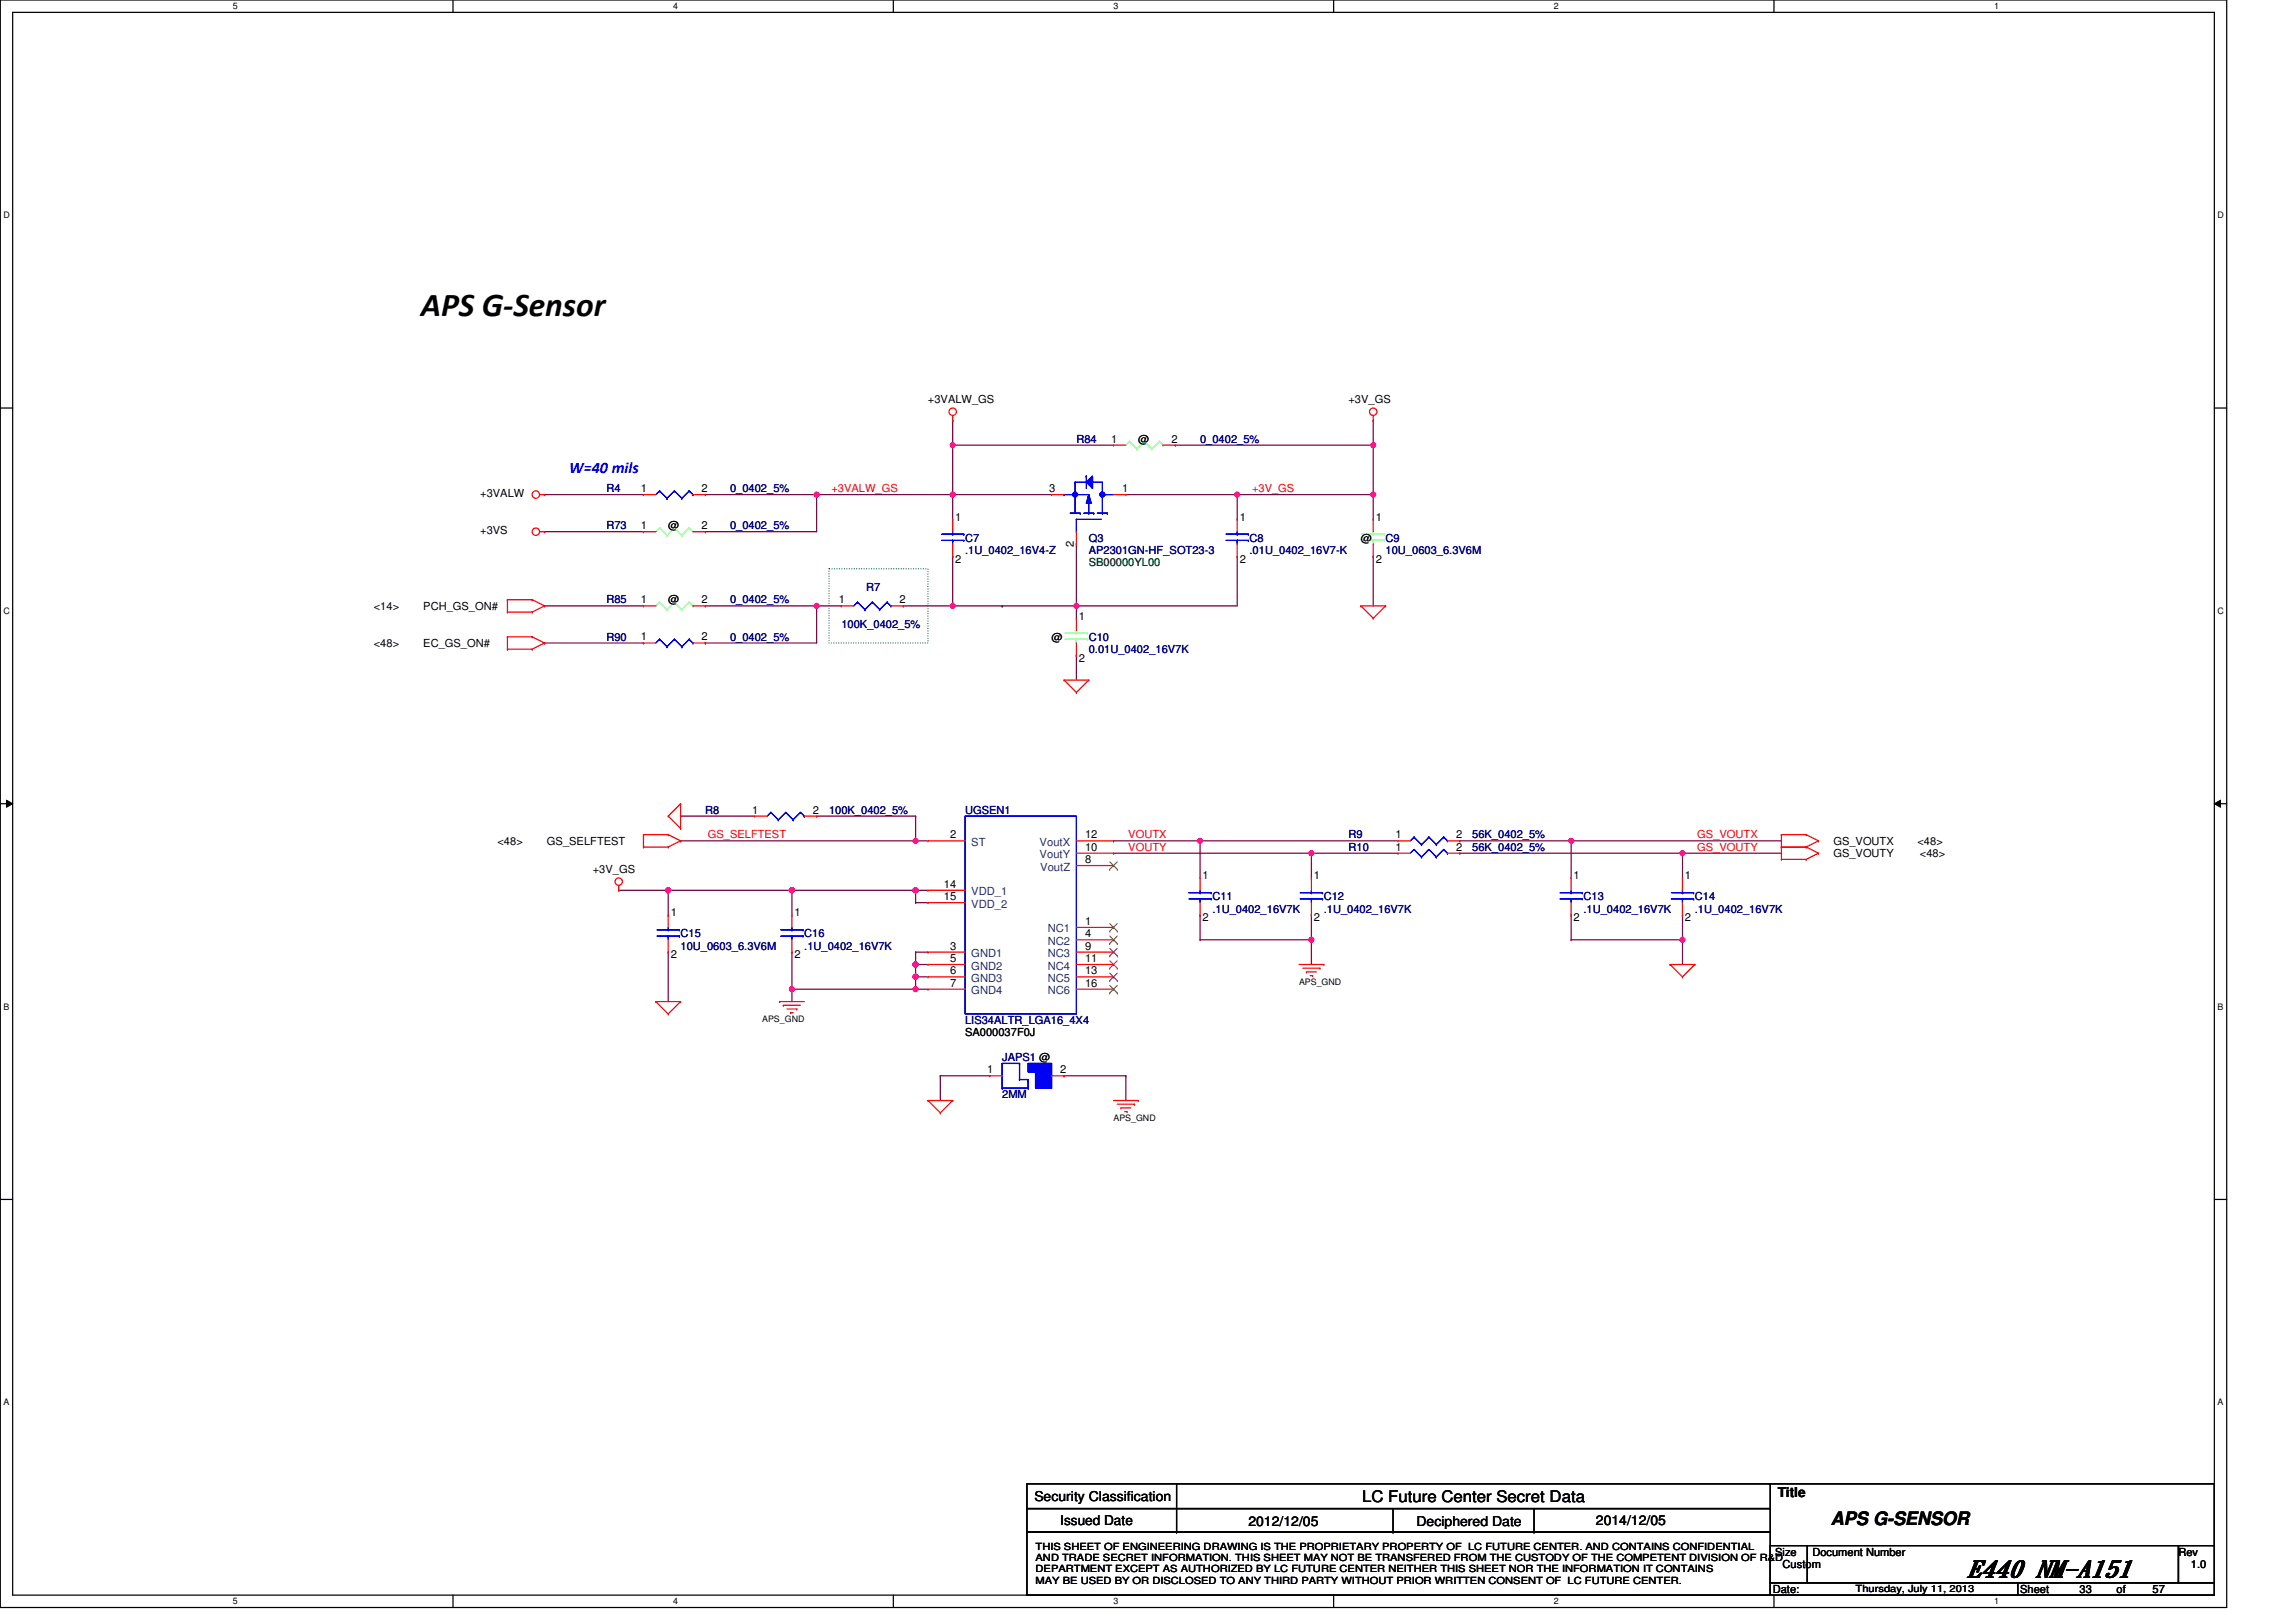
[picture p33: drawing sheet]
<svg xmlns="http://www.w3.org/2000/svg" width="297mm" height="210mm" viewBox="0 0 297 210" stroke-linecap="round" stroke-linejoin="round" font-family="sans-serif">
<defs><g id="words">
<text font-size="4.3" x="54.4" y="40.9">APS G-Sensor</text>
<text font-size="3" x="254.6" y="204.1">E440 NM-A151</text>
<text font-size="2.4" x="236.9" y="197.4">APS G-SENSOR</text>
<text font-size="2.1" fill="#00f" x="73.6" y="61.2">W=40 mils</text>
<text font-size="2.1" x="176.2" y="194.4">LC Future Center Secret Data</text>
<g font-size="1.8">
<text x="133.8" y="194.3">Security Classification</text>
<text x="137.2" y="197.3">Issued Date</text>
<text x="161.5" y="197.5">2012/12/05</text>
<text x="183.3" y="197.5">Deciphered Date</text>
<text x="206.5" y="197.3">2014/12/05</text>
<text x="230" y="193.8">Title</text>
</g>
<g font-size="1.4">
<text x="120.1" y="52.2">+3VALW_GS</text>
<text x="174.5" y="52.2">+3V_GS</text>
<text x="143.7" y="57.3">1</text>
<text x="147.3" y="57.3">@</text>
<text x="151.6" y="57.3">2</text>
<text x="62.1" y="64.3">+3VALW</text>
<text x="82.9" y="63.7">1</text>
<text x="90.8" y="63.7">2</text>
<text x="135.7" y="63.7">3</text>
<text x="145.2" y="63.7">1</text>
<text x="62.1" y="69.1">+3VS</text>
<text x="82.9" y="68.5">1</text>
<text x="86.4" y="68.5">@</text>
<text x="90.8" y="68.5">2</text>
<text x="123.6" y="67.4">1</text>
<text x="138.9" y="70.7" transform="rotate(-90 138.9 70.7)">2</text>
<text x="160.4" y="67.4">1</text>
<text x="176.1" y="70.1">@</text>
<text x="178" y="67.4">1</text>
<text x="123.6" y="72.8">2</text>
<text x="160.4" y="72.8">2</text>
<text x="178" y="72.8">2</text>
<text x="48.4" y="78.9">&lt;14&gt;</text>
<text x="48.4" y="83.7">&lt;48&gt;</text>
<text x="54.8" y="78.9">PCH_GS_ON#</text>
<text x="54.8" y="83.7">EC_GS_ON#</text>
<text x="82.9" y="82.9">1</text>
<text x="82.9" y="78.1">1</text>
<text x="86.4" y="78.1">@</text>
<text x="90.8" y="82.9">2</text>
<text x="90.8" y="78.1">2</text>
<text x="108.5" y="78.1">1</text>
<text x="116.4" y="78.1">2</text>
<text x="136.1" y="82.9">@</text>
<text x="139.6" y="80.2">1</text>
<text x="139.6" y="85.6">2</text>
<text x="97.3" y="105.3">1</text>
<text x="105.2" y="105.3">2</text>
<text x="64.4" y="109.3">&lt;48&gt;</text>
<text x="70.8" y="109.3">GS_SELFTEST</text>
<text x="76.7" y="113">+3V_GS</text>
<text x="122.9" y="108.5">2</text>
<text x="140.4" y="111.7">8</text>
<text x="140.4" y="110.1">10</text>
<text x="140.4" y="108.5">12</text>
<text x="155.6" y="113.8">1</text>
<text x="170" y="113.8">1</text>
<text x="180.5" y="108.5">1</text>
<text x="180.5" y="110.1">1</text>
<text x="188.4" y="108.5">2</text>
<text x="188.4" y="110.1">2</text>
<text x="203.6" y="113.8">1</text>
<text x="218" y="113.8">1</text>
<text x="237.2" y="110.9">GS_VOUTY</text>
<text x="237.2" y="109.3">GS_VOUTX</text>
<text x="248.1" y="109.3">&lt;48&gt;</text>
<text x="248.4" y="110.9">&lt;48&gt;</text>
<text x="86.8" y="118.6">1</text>
<text x="102.8" y="118.6">1</text>
<text x="122.1" y="114.9">14</text>
<text x="122.1" y="116.5">15</text>
<text x="140.4" y="119.7">1</text>
<text x="155.6" y="119.2">2</text>
<text x="170" y="119.2">2</text>
<text x="203.6" y="119.2">2</text>
<text x="218" y="119.2">2</text>
<text x="86.8" y="124">2</text>
<text x="102.8" y="124">2</text>
<text x="122.9" y="122.9">3</text>
<text x="122.9" y="124.5">5</text>
<text x="140.4" y="121.3">4</text>
<text x="140.4" y="122.9">9</text>
<text x="140.4" y="124.5">11</text>
<text x="122.9" y="126.1">6</text>
<text x="122.9" y="127.7">7</text>
<text x="140.4" y="126.1">13</text>
<text x="140.4" y="127.7">16</text>
<text x="124.9" y="134.1">SA000037F0J</text>
<text x="127.7" y="138.9">1</text>
<text x="137.2" y="138.9">2</text>
<text x="229.7" y="201.3">Size</text>
<text x="230.6" y="202.9">Custom</text>
<text x="234.5" y="201.3">Document Number</text>
<text x="281.8" y="201.3">Rev</text>
<text x="283.4" y="202.9">1.0</text>
<text x="229.4" y="206.1">Date:</text>
<text x="261.4" y="206.1">Sheet</text>
<text x="269" y="206.1">33</text>
<text x="273.8" y="206.1">of</text>
<text x="278.5" y="206.1">57</text>
</g>
<g font-size="1.4" fill="#000080">
<text x="139.3" y="57.3">R84</text>
<text x="155.3" y="57.3">0_0402_5%</text>
<text x="78.4" y="63.7">R4</text>
<text x="94.5" y="63.7">0_0402_5%</text>
<text x="78.4" y="68.5">R73</text>
<text x="94.5" y="68.5">0_0402_5%</text>
<text x="124.9" y="70.1">C7</text>
<text x="124.9" y="71.7">.1U_0402_16V4-Z</text>
<text x="140.9" y="70.1">Q3</text>
<text x="140.9" y="71.7">AP2301GN-HF_SOT23-3</text>
<text x="161.7" y="70.1">C8</text>
<text x="161.7" y="71.7">.01U_0402_16V7-K</text>
<text x="179.3" y="70.1">C9</text>
<text x="179.3" y="71.7">10U_0603_6.3V6M</text>
<text x="112.1" y="76.5">R7</text>
<text x="78.4" y="82.9">R90</text>
<text x="78.4" y="78.1">R85</text>
<text x="94.5" y="82.9">0_0402_5%</text>
<text x="94.5" y="78.1">0_0402_5%</text>
<text x="108.9" y="81.3">100K_0402_5%</text>
<text x="140.9" y="82.9">C10</text>
<text x="140.9" y="84.5">0.01U_0402_16V7K</text>
<text x="91.3" y="105.3">R8</text>
<text x="107.3" y="105.3">100K_0402_5%</text>
<text x="124.9" y="105.3">UGSEN1</text>
<text x="174.5" y="108.5">R9</text>
<text x="174.5" y="110.1">R10</text>
<text x="190.5" y="108.5">56K_0402_5%</text>
<text x="190.5" y="110.1">56K_0402_5%</text>
<text x="156.9" y="116.5">C11</text>
<text x="156.9" y="118.1">.1U_0402_16V7K</text>
<text x="171.3" y="116.5">C12</text>
<text x="171.3" y="118.1">.1U_0402_16V7K</text>
<text x="204.9" y="116.5">C13</text>
<text x="204.9" y="118.1">.1U_0402_16V7K</text>
<text x="219.3" y="116.5">C14</text>
<text x="219.3" y="118.1">.1U_0402_16V7K</text>
<text x="88" y="121.3">C15</text>
<text x="88" y="122.9">10U_0603_6.3V6M</text>
<text x="104.1" y="121.3">C16</text>
<text x="104.1" y="122.9">.1U_0402_16V7K</text>
<text x="124.9" y="132.5">LIS34ALTR_LGA16_4X4</text>
<text x="129.7" y="137.3">JAPS1 @</text>
<text x="129.7" y="142.1">2MM</text>
</g>
<g font-size="1.4" fill="#f00">
<text x="107.6" y="63.7">+3VALW_GS</text>
<text x="162" y="63.7">+3V_GS</text>
<text x="91.6" y="108.5">GS_SELFTEST</text>
<text x="146" y="110.1">VOUTY</text>
<text x="146" y="108.5">VOUTX</text>
<text x="219.6" y="108.5">GS_VOUTX</text>
<text x="219.6" y="110.1">GS_VOUTY</text>
</g>
<text font-size="1.4" fill="#008000" x="140.9" y="73.3">SB00000YL00</text>
<g font-size="1.4" fill="#004080">
<text x="125.7" y="109.5">ST</text>
<text x="134.5" y="111.1">VoutY</text>
<text x="134.5" y="109.5">VoutX</text>
<text x="134.6" y="112.7">VoutZ</text>
<text x="125.7" y="115.9">VDD_1</text>
<text x="125.7" y="117.5">VDD_2</text>
<text x="125.7" y="123.9">GND1</text>
<text x="125.7" y="125.5">GND2</text>
<text x="135.6" y="120.7">NC1</text>
<text x="135.6" y="122.3">NC2</text>
<text x="135.6" y="123.9">NC3</text>
<text x="135.6" y="125.5">NC4</text>
<text x="125.7" y="127.1">GND3</text>
<text x="125.7" y="128.7">GND4</text>
<text x="135.6" y="127.1">NC5</text>
<text x="135.6" y="128.7">NC6</text>
</g>
<g font-size="1.3">
<text x="134" y="200.5">THIS SHEET OF ENGINEERING DRAWING IS THE PROPRIETARY PROPERTY OF LC FUTURE CENTER. AND CONTAINS CONFIDENTIAL</text>
<text x="134" y="202">AND TRADE SECRET INFORMATION. THIS SHEET MAY NOT BE TRANSFERED FROM THE CUSTODY OF THE COMPETENT DIVISION OF R&amp;D</text>
<text x="134" y="203.5">DEPARTMENT EXCEPT AS AUTHORIZED BY LC FUTURE CENTER NEITHER THIS SHEET NOR THE INFORMATION IT CONTAINS</text>
<text x="134" y="204.9">MAY BE USED BY OR DISCLOSED TO ANY THIRD PARTY WITHOUT PRIOR WRITTEN CONSENT OF LC FUTURE CENTER.</text>
<text x="240.1" y="206">Thursday, July 11, 2013</text>
</g>
<g font-size="1.1">
<text x="30.1" y="1.2">5</text>
<text x="87.1" y="1.2">4</text>
<text x="144.1" y="1.2">3</text>
<text x="201" y="1.2">2</text>
<text x="258" y="1.2">1</text>
<text x=".4" y="28.2">D</text>
<text x="286.9" y="28.2">D</text>
<text x=".4" y="79.4">C</text>
<text x="286.9" y="79.4">C</text>
<text x=".4" y="130.6">B</text>
<text x="168.1" y="127.4">APS_GND</text>
<text x="286.9" y="130.6">B</text>
<text x="98.6" y="132.2">APS_GND</text>
<text x="144.1" y="145">APS_GND</text>
<text x=".4" y="181.9">A</text>
<text x="286.9" y="181.9">A</text>
<text x="30.1" y="207.6">5</text>
<text x="87.1" y="207.6">4</text>
<text x="144.1" y="207.6">3</text>
<text x="201" y="207.6">2</text>
<text x="258" y="207.6">1</text>
</g>
</g></defs>
<path d="M0 0h288.1v208h-288.1zM1.6 1.6h284.9v204.8h-284.9z" fill="none" stroke="#000" stroke-width=".16"/>
<g fill="#fff">
<path d="M30.1 .2h.7v1.2h-.7z"/>
<path d="M30.1 206.6h.7v1.3h-.7z"/>
</g>
<path d="M58.6 0v1.6M58.6 206.4v1.6" fill="none" stroke="#000" stroke-width=".16"/>
<g fill="#fff">
<path d="M87.1 .2h.6v1.2h-.6z"/>
<path d="M87.1 206.6h.6v1.3h-.6z"/>
</g>
<path d="M115.6 0v1.6M115.6 206.4v1.6" fill="none" stroke="#000" stroke-width=".16"/>
<g fill="#fff">
<path d="M144.1 .2h.6v1.2h-.6z"/>
<path d="M144.1 206.6h.6v1.3h-.6z"/>
</g>
<path d="M172.5 0v1.6M172.5 206.4v1.6" fill="none" stroke="#000" stroke-width=".16"/>
<g fill="#fff">
<path d="M201 .2h.7v1.2h-.7z"/>
<path d="M201 206.6h.7v1.3h-.7z"/>
</g>
<path d="M229.5 0v1.6M229.5 206.4v1.6" fill="none" stroke="#000" stroke-width=".16"/>
<g fill="#fff">
<path d="M258 .2h.6v1.2h-.6z"/>
<path d="M258 206.6h.6v1.3h-.6z"/>
<path d="M.4 27.2h.9v1.3h-.9z"/>
<path d="M286.9 27.2h.8v1.3h-.8z"/>
<path d="M.4 78.4h.9v1.3h-.9z"/>
<path d="M286.9 78.4h.8v1.3h-.8z"/>
</g>
<path d="M0 52.8h1.6M286.5 52.8h1.6" fill="none" stroke="#000" stroke-width=".16"/>
<g fill="#fff">
<path d="M.4 129.6h.8v1.3h-.8z"/>
<path d="M286.9 129.6h.7v1.3h-.7z"/>
</g>
<path d="M0 104h1.6M286.5 104h1.6" fill="none" stroke="#000" stroke-width=".16"/>
<path d="M.8 103.5l.8 .5-.8 .5zM286.5 104l.8-.5v1z" fill="#000"/>
<path d="M.8 103.5l.8 .5-.8 .5zM286.5 104l.8-.5v1z" fill="none" stroke="#000" stroke-width=".13"/>
<g fill="#fff">
<path d="M.4 180.8h.8v1.3h-.8z"/>
<path d="M286.9 180.8h.7v1.3h-.7z"/>
</g>
<path d="M129.7 78.4h.1M0 155.2h1.6M286.5 155.2h1.6" fill="none" stroke="#000" stroke-width=".16"/>
<path d="M107.3 73.6h12.8v9.6h-12.8z" fill="none" stroke="#008000" stroke-width=".16" stroke-dasharray="0 .3"/>
<path d="M123.3 78.4h.1M123.3 78.4h16" fill="none" stroke="#800040" stroke-width=".16"/>
<circle cx="139.3" cy="78.4" r=".31" fill="#f0f"/>
<circle cx="139.3" cy="78.4" r=".31" fill="none" stroke="#f0f" stroke-width=".16"/>
<circle cx="123.3" cy="78.4" r=".31" fill="#f0f"/>
<circle cx="123.3" cy="78.4" r=".31" fill="none" stroke="#f0f" stroke-width=".16"/>
<g fill="none" stroke="#800040" stroke-width=".16">
<path d="M116.9 78.4h.1M123.3 72h.1M123.3 72v6.4h-6.4M139.3 78.4h.1M139.3 70.4h.1M139.3 70.4v9.6M160.1 64h.1M160.1 64v3.2M177.7 72h.1M177.7 64h.1M177.7 64v3.2M177.7 72v6.4"/>
<path d="M155.3 108.8h.1M155.3 108.8h25.6M121.7 139.2h.1M121.7 139.2h6.4"/>
</g>
<circle cx="155.3" cy="108.8" r=".31" fill="#f0f"/>
<circle cx="155.3" cy="108.8" r=".31" fill="none" stroke="#f0f" stroke-width=".16"/>
<path d="M144.1 110.4h.1M144.1 110.4h36.8M169.7 110.4h.1M169.7 110.4v3.2" fill="none" stroke="#800040" stroke-width=".16"/>
<circle cx="169.7" cy="110.4" r=".31" fill="#f0f"/>
<circle cx="169.7" cy="110.4" r=".31" fill="none" stroke="#f0f" stroke-width=".16"/>
<path d="M86.4 115.2h.1M86.4 115.2h16.1M145.7 139.2h.1M145.7 139.2v3.2" fill="none" stroke="#800040" stroke-width=".16"/>
<circle cx="102.4" cy="115.2" r=".31" fill="#f0f"/>
<circle cx="102.4" cy="115.2" r=".31" fill="none" stroke="#f0f" stroke-width=".16"/>
<circle cx="86.4" cy="115.2" r=".31" fill="#f0f"/>
<circle cx="86.4" cy="115.2" r=".31" fill="none" stroke="#f0f" stroke-width=".16"/>
<path d="M80 115.2h.1M80 115.2h6.4M121.7 139.2h.1M121.7 139.2v3.2M169.7 121.6h.1M169.7 121.6v3.2" fill="none" stroke="#800040" stroke-width=".16"/>
<circle cx="86.4" cy="115.2" r=".31" fill="#f0f"/>
<circle cx="86.4" cy="115.2" r=".31" fill="none" stroke="#f0f" stroke-width=".16"/>
<path d="M217.7 121.6h.1M217.7 121.6v3.2" fill="none" stroke="#800040" stroke-width=".16"/>
<circle cx="217.7" cy="121.6" r=".31" fill="#f0f"/>
<circle cx="217.7" cy="121.6" r=".31" fill="none" stroke="#f0f" stroke-width=".16"/>
<path d="M102.5 115.2h.1M102.5 115.2v3.2" fill="none" stroke="#800040" stroke-width=".16"/>
<circle cx="102.4" cy="115.2" r=".31" fill="#f0f"/>
<circle cx="102.4" cy="115.2" r=".31" fill="none" stroke="#f0f" stroke-width=".16"/>
<path d="M118.5 115.2h.1M118.5 115.2h1.6" fill="none" stroke="#800040" stroke-width=".16"/>
<circle cx="118.5" cy="115.2" r=".31" fill="#f0f"/>
<circle cx="118.5" cy="115.2" r=".31" fill="none" stroke="#f0f" stroke-width=".16"/>
<path d="M86.4 115.2h.1M86.4 115.2v3.2M102.5 115.2h.1M102.5 115.2h16" fill="none" stroke="#800040" stroke-width=".16"/>
<circle cx="118.5" cy="115.2" r=".31" fill="#f0f"/>
<circle cx="118.5" cy="115.2" r=".31" fill="none" stroke="#f0f" stroke-width=".16"/>
<circle cx="102.4" cy="115.2" r=".31" fill="#f0f"/>
<circle cx="102.4" cy="115.2" r=".31" fill="none" stroke="#f0f" stroke-width=".16"/>
<path d="M118.5 115.2h.1M118.5 115.2v1.6" fill="none" stroke="#800040" stroke-width=".16"/>
<circle cx="118.5" cy="115.2" r=".31" fill="#f0f"/>
<circle cx="118.5" cy="115.2" r=".31" fill="none" stroke="#f0f" stroke-width=".16"/>
<path d="M118.5 116.8h.1M118.5 116.8h1.6M118.5 124.8h.1M118.5 124.8h1.6" fill="none" stroke="#800040" stroke-width=".16"/>
<circle cx="118.5" cy="124.8" r=".31" fill="#f0f"/>
<circle cx="118.5" cy="124.8" r=".31" fill="none" stroke="#f0f" stroke-width=".16"/>
<path d="M118.5 128h.1M118.5 123.2h.1M118.5 128h1.6M118.5 123.2h1.6M118.5 123.2v1.6" fill="none" stroke="#800040" stroke-width=".16"/>
<circle cx="118.5" cy="124.8" r=".31" fill="#f0f"/>
<circle cx="118.5" cy="124.8" r=".31" fill="none" stroke="#f0f" stroke-width=".16"/>
<path d="M118.5 124.8h.1M118.5 124.8v1.6" fill="none" stroke="#800040" stroke-width=".16"/>
<circle cx="118.5" cy="126.4" r=".31" fill="#f0f"/>
<circle cx="118.5" cy="126.4" r=".31" fill="none" stroke="#f0f" stroke-width=".16"/>
<circle cx="118.5" cy="124.8" r=".31" fill="#f0f"/>
<circle cx="118.5" cy="124.8" r=".31" fill="none" stroke="#f0f" stroke-width=".16"/>
<path d="M118.5 126.4h.1M118.5 126.4h1.6" fill="none" stroke="#800040" stroke-width=".16"/>
<circle cx="118.5" cy="126.4" r=".31" fill="#f0f"/>
<circle cx="118.5" cy="126.4" r=".31" fill="none" stroke="#f0f" stroke-width=".16"/>
<path d="M118.5 108.8h.1M118.5 108.8h1.6M203.3 108.8h.1M203.3 108.8v4.8M217.7 110.4h.1M217.7 110.4v3.2M86.4 123.2h.1M86.4 123.2v6.4M102.5 128h.1M102.5 128v1.6M118.5 126.4h.1M118.5 126.4v1.6" fill="none" stroke="#800040" stroke-width=".16"/>
<circle cx="118.5" cy="128" r=".31" fill="#f0f"/>
<circle cx="118.5" cy="128" r=".31" fill="none" stroke="#f0f" stroke-width=".16"/>
<circle cx="118.5" cy="126.4" r=".31" fill="#f0f"/>
<circle cx="118.5" cy="126.4" r=".31" fill="none" stroke="#f0f" stroke-width=".16"/>
<path d="M188.9 108.8h.1M188.9 108.8h14.4" fill="none" stroke="#800040" stroke-width=".16"/>
<circle cx="203.3" cy="108.8" r=".31" fill="#f0f"/>
<circle cx="203.3" cy="108.8" r=".31" fill="none" stroke="#f0f" stroke-width=".16"/>
<g fill="none" stroke="#800040" stroke-width=".16">
<path d="M88 105.6h.1M88 108.8h.1M88 105.6h9.7M105.7 105.6h.1M105.7 105.6h12.8M118.5 105.6h.1M118.5 105.6v3.2h-30.5M144.1 108.8h.1M144.1 108.8h11.2M155.3 118.4h.1M155.3 108.8h.1M155.3 108.8v4.8"/>
<path d="M155.3 118.4v3.2M137.7 139.2h.1M137.7 139.2h8"/>
</g>
<circle cx="118.5" cy="108.8" r=".31" fill="#f0f"/>
<circle cx="118.5" cy="108.8" r=".31" fill="none" stroke="#f0f" stroke-width=".16"/>
<path d="M102.5 128h.1M102.5 128h16" fill="none" stroke="#800040" stroke-width=".16"/>
<circle cx="102.4" cy="128" r=".31" fill="#f0f"/>
<circle cx="102.4" cy="128" r=".31" fill="none" stroke="#f0f" stroke-width=".16"/>
<path d="M203.3 108.8h.1M203.3 108.8h27.2M217.7 110.4h.1M217.7 110.4h12.8M102.5 123.2h.1M102.5 123.2v4.8" fill="none" stroke="#800040" stroke-width=".16"/>
<circle cx="217.7" cy="110.4" r=".31" fill="#f0f"/>
<circle cx="217.7" cy="110.4" r=".31" fill="none" stroke="#f0f" stroke-width=".16"/>
<path d="M188.9 110.4h.1M188.9 110.4h28.8M155.3 121.6h.1M155.3 121.6h14.4" fill="none" stroke="#800040" stroke-width=".16"/>
<circle cx="169.7" cy="121.6" r=".31" fill="#f0f"/>
<circle cx="169.7" cy="121.6" r=".31" fill="none" stroke="#f0f" stroke-width=".16"/>
<g fill="none" stroke="#800040" stroke-width=".16">
<path d="M123.3 57.6h.1M123.3 57.6h20.8M70.4 64h.1M70.4 68.8h.1M70.4 64h12.8M70.4 68.8h12.8M91.3 68.8h.1M91.3 64h.1M91.3 64h14.4M105.7 64h.1M105.7 64v4.8h-14.4M139.3 78.4h.1"/>
<path d="M160.1 72h.1M160.1 72v6.4h-20.8M139.3 84.8h.1M139.3 84.8v3.2M169.7 118.4h.1M169.7 118.4v3.2M203.3 118.4h.1M203.3 118.4v3.2M217.7 118.4h.1M217.7 118.4v3.2h-14.4M203.3 121.6h.1"/>
</g>
<circle cx="123.3" cy="57.6" r=".31" fill="#f0f"/>
<circle cx="123.3" cy="57.6" r=".31" fill="none" stroke="#f0f" stroke-width=".16"/>
<path d="M123.3 54.4h.1M123.3 54.4v3.2M152.1 57.6h.1M152.1 57.6h25.6" fill="none" stroke="#800040" stroke-width=".16"/>
<circle cx="177.7" cy="57.6" r=".31" fill="#f0f"/>
<circle cx="177.7" cy="57.6" r=".31" fill="none" stroke="#f0f" stroke-width=".16"/>
<path d="M177.7 54.4h.1M177.7 54.4v3.2M123.3 64h.1M123.3 64h12.8" fill="none" stroke="#800040" stroke-width=".16"/>
<circle cx="123.3" cy="64" r=".31" fill="#f0f"/>
<circle cx="123.3" cy="64" r=".31" fill="none" stroke="#f0f" stroke-width=".16"/>
<path d="M105.7 64h.1M105.7 64h17.6M123.3 64h.1M123.3 64v3.2" fill="none" stroke="#800040" stroke-width=".16"/>
<circle cx="105.6" cy="64" r=".31" fill="#f0f"/>
<circle cx="105.6" cy="64" r=".31" fill="none" stroke="#f0f" stroke-width=".16"/>
<path d="M123.3 57.6h.1M123.3 57.6v6.4M145.7 64h32M160.1 64h.1" fill="none" stroke="#800040" stroke-width=".16"/>
<circle cx="177.7" cy="64" r=".31" fill="#f0f"/>
<circle cx="177.7" cy="64" r=".31" fill="none" stroke="#f0f" stroke-width=".16"/>
<circle cx="160.1" cy="64" r=".31" fill="#f0f"/>
<circle cx="160.1" cy="64" r=".31" fill="none" stroke="#f0f" stroke-width=".16"/>
<path d="M177.7 57.6h.1M177.7 57.6v6.4M70.4 78.4h.1M70.4 78.4h12.8M105.7 78.4h.1M105.7 78.4h3.2M105.7 78.4v4.8M70.4 83.2h.1M70.4 83.2h12.8" fill="none" stroke="#800040" stroke-width=".16"/>
<circle cx="105.6" cy="78.4" r=".31" fill="#f0f"/>
<circle cx="105.6" cy="78.4" r=".31" fill="none" stroke="#f0f" stroke-width=".16"/>
<path d="M91.3 78.4h.1M91.3 78.4h14.4M91.3 83.2h.1M91.3 83.2h14.4" fill="none" stroke="#800040" stroke-width=".16"/>
<g fill="none" stroke="#f00" stroke-width=".16">
<path d="M123.3 54.4h.1M123.3 53.8v.6M177.7 54.4h.1M177.7 53.8v.6M65.6 79.2h.1M65.6 77.6h.1M65.6 77.6h3.2M65.6 79.2h3.2M65.6 77.6v1.6M68.8 77.6h.1M68.8 79.2h.1M68.8 77.6l1.6 .8"/>
<path d="M69.8 64h.6M69.8 68.8h.6M70.4 78.4h.1M70.4 64h.1M70.4 68.8h.1M70.4 78.4l-1.6 .8M160.1 67.2h.1M160.1 72h.1M160.1 67.2v1.6M160.1 70.4v1.6M176.1 78.4h.1M176.1 78.4h3.2"/>
<path d="M176.1 78.4l1.6 1.6M177.7 67.2h.1M177.7 72h.1M177.7 67.2v1.6M177.7 70.4v1.6M179.3 78.4h.1M179.3 78.4l-1.6 1.6M65.6 84h.1M65.6 82.4h.1M65.6 82.4v1.6M65.6 82.4h3.2M65.6 84h3.2"/>
<path d="M68.8 82.4h.1M68.8 84h.1M68.8 82.4l1.6 .8M70.4 83.2h.1M70.4 83.2l-1.6 .8M137.7 88h.1M137.7 88h3.2M137.7 88l1.6 1.6M139.3 89.6h.1M140.9 88h.1M140.9 88l-1.6 1.6M177.7 80h.1"/>
<path d="M80 115.2h.1M80 114.6v.6M83.2 109.6h.1M83.2 108h.1M83.2 108h3.2M83.2 109.6h3.2M83.2 108v1.6M86.4 108h.1M86.4 109.6h.1M86.4 105.6h.1M86.4 108l1.6 .8M86.4 105.6l1.6 1.6"/>
<path d="M88 108.8h.1M88 104h.1M88 107.2h.1M88 108.8l-1.6 .8M88 104v3.2M88 104l-1.6 1.6M155.3 113.6h.1M155.3 118.4h.1M155.3 113.6v1.6M155.3 116.8v1.6M203.3 113.6h.1M203.3 118.4h.1"/>
<path d="M203.3 113.6v1.6M203.3 116.8v1.6M230.5 111.2h.1M230.5 109.6h.1M230.5 108h.1M230.5 108h3.2M230.5 109.6h3.2M230.5 111.2h3.2M230.5 108v3.2M233.7 109.6h.1M233.7 111.2h.1M233.7 108h.1"/>
<path d="M233.7 109.6l1.6 .8M233.7 108l1.6 .8M235.3 110.4h.1M235.3 108.8h.1M235.3 110.4l-1.6 .8M235.3 108.8l-1.6 .8M84.8 129.6h.1M84.8 129.6h3.2M84.8 129.6l1.6 1.6M86.4 131.2h.1M88 129.6h.1M88 129.6l-1.6 1.6"/>
<path d="M100.9 129.6h.1M100.9 129.6h3.2M101.3 130.1h.1M101.3 130.1h2.3M101.8 130.6h1.3M102.3 131.1h.1M102.3 131.1h.3M103.1 130.6h.1M168.1 124.8h3.2M168.5 125.3h2.3M169 125.8h.1M169 125.8h1.3"/>
<path d="M169.5 126.3h.3M169.8 126.3h.1M170.8 125.3h.1M171.3 124.8h.1M216.1 124.8h.1M216.1 124.8h3.2M216.1 124.8l1.6 1.6M217.7 126.4h.1M219.3 124.8h.1M219.3 124.8l-1.6 1.6M120.1 142.4h.1M120.1 142.4h3.2"/>
<path d="M120.1 142.4l1.6 1.6M121.7 144h.1M123.3 142.4h.1M123.3 142.4l-1.6 1.6M144.1 142.4h3.2M144.5 142.9h2.3M145 143.4h.1M145 143.4h1.3M145.5 143.9h.3M145.8 143.9h.1M146.8 142.9h.1M147.3 142.4h.1"/>
<circle cx="123.3" cy="53.3" r=".48"/>
<circle cx="177.7" cy="53.3" r=".48"/>
<circle cx="69.3" cy="64" r=".48"/>
<circle cx="69.3" cy="68.8" r=".48"/>
<circle cx="80" cy="114.1" r=".48"/>
</g>
<g fill="none" stroke="#000" stroke-width=".16">
<path d="M132.9 192h96.1v3.2h-96.1zM132.9 195.2h96.1v3.1h-96.1zM132.9 198.3h96.1v8.1h-96.1zM152.2 195.2h.1M152.2 198.3h.1M152.2 192v6.3M180.2 198.3h.1M180.2 195.2v3.1M198.5 198.3h.1M198.5 195.2v3.1M228.9 192h57.6M286.5 192h.1"/>
<path d="M286.5 192v8M229 200h4.8v4.8h-4.8zM229 204.8h32v1.6h-32zM233.8 200h48v4.8h-48zM261 204.8h25.5v1.6h-25.5zM281.8 200h4.7v4.8h-4.7z"/>
</g>
<g fill="none" stroke="#00f" stroke-width=".16">
<path d="M158.6 69.9h2.9M158.6 69.1h2.9M160.1 69.1h.1M160.1 69.9h.1M160.1 68.8v.3M160.1 69.9v.5M161.5 69.9h.1M161.5 69.1h.1M153.8 116.3h2.9M153.8 115.5h2.9M155.3 115.5h.1M155.3 116.3h.1"/>
<path d="M155.3 115.2v.3M155.3 116.3v.5M156.7 116.3h.1M156.7 115.5h.1M201.8 116.3h2.9M201.8 115.5h2.9M203.3 115.5h.1M203.3 116.3h.1M203.3 115.2v.3M203.3 116.3v.5M204.7 116.3h.1M204.7 115.5h.1"/>
</g>
<path d="M176.2 69.9h2.9M176.2 69.1h2.9M177.7 69.1h.1M177.7 69.9h.1M177.7 68.8v.3M177.7 69.9v.5M179.1 69.9h.1M179.1 69.1h.1" fill="none" stroke="#80ff80" stroke-width=".16"/>
<path d="M133 137.6h3.1v3.2h-2.1v-2.1h-1z" fill-rule="evenodd" fill="#00f"/>
<path d="M129.7 137.6h.1M129.7 137.6v3.2M129.7 137.6h2.2M131.9 139.7h.1M131.9 137.6h.1M131.9 139.7h1.1v1.1M131.9 137.6v2.1M133 137.6h3.1v3.2h-2.1v-2.1h-1zM133 139.9h.1M129.7 140.8h.1M129.7 140.8h3.3M133 140.8h.1" fill="none" stroke="#00f" stroke-width=".16"/>
<path d="M133 137.6h3.1v3.2h-2.1v-2.1h-1z" fill-rule="evenodd" fill="#00f"/>
<g fill="none" stroke="#00f" stroke-width=".16">
<path d="M85.3 63.5h.1M85.3 63.5l-.5 .5M85.3 63.5l1 1M86.3 64.5h.1M87.2 63.5h.1M87.2 63.5l-.9 1M87.2 63.5l1 1M88.2 64.5h.1M89.2 63.5h.1M89.2 63.5l-1 1M89.2 63.5l.5 .5M89.7 64h.1"/>
<path d="M110.9 77.9h.1M110.9 77.9l-.4 .5M110.9 77.9l1 1M111.9 78.9h.1M112.9 77.9h.1M112.9 77.9l-1 1M112.9 77.9l.9 1M113.8 78.9h.1M114.8 77.9h.1M114.8 77.9l-1 1M114.8 77.9l.5 .5M115.3 78.4h.1"/>
<path d="M121.8 69.9h2.9M121.8 69.1h2.9M123.3 69.1h.1M123.3 69.9h.1M123.3 68.8v.3M123.3 69.9v.5M124.7 69.9h.1M124.7 69.1h.1M137.7 64h.1M137.7 64h3.2M138.5 66.4h1.2M139.1 62.4h.1"/>
<path d="M139.1 62.4v4M139.1 62.4h1.4M139.3 67.2h.1M139.3 68.8h.1M139.3 67.2h3.2M139.3 67.2v1.6M139.7 66.4h.1M140.2 66.4h1.3M140.5 61.6h.1M140.5 61.6v1.6M140.9 66.4h.1M140.9 64.8v1.6"/>
<path d="M141.3 62.4h.1M141.3 62.4h1.3v4M141.5 66.4h.1M142 66.4h1.3M142.6 66.4h.1M142.6 64h.1M142.6 64h1.5M143.3 66.4h.1M85.3 82.7h.1M85.3 82.7l-.5 .5M85.3 82.7l1 1M86.3 83.7h.1"/>
<path d="M87.2 82.7h.1M87.2 82.7l-.9 1M87.2 82.7l1 1M88.2 83.7h.1M89.2 82.7h.1M89.2 82.7l-1 1M89.2 82.7l.5 .5M89.7 83.2h.1M99.7 105.1h.1M99.7 105.1l-.4 .5M99.7 105.1l1 1M100.7 106.1h.1"/>
<path d="M101.7 105.1h.1M101.7 105.1l-1 1M101.7 105.1l.9 1M102.6 106.1h.1M103.6 105.1h.1M103.6 105.1l-1 1M103.6 105.1l.5 .5M104.1 105.6h.1M124.9 105.6h14.4v25.6h-14.4zM168.2 116.3h2.9M168.2 115.5h2.9M169.7 115.5h.1"/>
<path d="M169.7 116.3h.1M169.7 115.2v.3M169.7 116.3v.5M171.1 116.3h.1M171.1 115.5h.1M182.9 108.3h.1M182.9 109.9h.1M182.9 108.3l-.4 .5M182.9 108.3l1 1M182.9 109.9l-.4 .5M182.9 109.9l1 1M183.9 109.3h.1"/>
<path d="M183.9 110.9h.1M184.9 108.3h.1M184.9 109.9h.1M184.9 108.3l-1 1M184.9 108.3l.9 1M184.9 109.9l-1 1M184.9 109.9l.9 1M185.8 109.3h.1M185.8 110.9h.1M186.8 108.3h.1M186.8 109.9h.1M186.8 108.3l-1 1"/>
<path d="M186.8 108.3l.5 .5M186.8 109.9l-1 1M186.8 109.9l.5 .5M187.3 108.8h.1M187.3 110.4h.1M216.2 116.3h2.9M216.2 115.5h2.9M217.7 115.5h.1M217.7 116.3h.1M217.7 115.2v.3M217.7 116.3v.5M219.1 116.3h.1"/>
<path d="M219.1 115.5h.1M85 121.1h2.9M85 120.3h2.9M86.4 120.3h.1M86.4 121.1h.1M86.4 120v.3M86.4 121.1v.5M87.9 121.1h.1M87.9 120.3h.1M101 121.1h2.9M101 120.3h2.9M102.5 120.3h.1"/>
<path d="M102.5 121.1h.1M102.5 120v.3M102.5 121.1v.5M103.9 121.1h.1M103.9 120.3h.1M129.7 137.6h.1M129.7 137.6v3.2M129.7 137.6h2.2M131.9 139.7h.1M131.9 137.6h.1M131.9 139.7h1.1v1.1M131.9 137.6v2.1"/>
<path d="M133 137.6h3.1v3.2h-2.1v-2.1h-1zM133 139.9h.1M129.7 140.8h.1M129.7 140.8h3.3M133 140.8h.1"/>
</g>
<g fill="none" stroke="#f00" stroke-width=".16">
<path d="M144.1 57.6h.1M144.1 57.6h1.6M150.5 57.6h1.6M152.1 57.6h.1M83.2 64h.1M83.2 78.4h.1M83.2 68.8h.1M83.2 64h1.6M83.2 78.4h1.6M83.2 68.8h1.6M89.7 64h1.6M89.7 78.4h1.6"/>
<path d="M89.7 68.8h1.6M91.3 64h.1M91.3 78.4h.1M91.3 68.8h.1M108.9 78.4h.1M108.9 78.4h1.6M115.3 78.4h1.6M116.9 78.4h.1M123.3 67.2h.1M123.3 72h.1M123.3 67.2v1.6M123.3 70.4v1.6"/>
<path d="M83.2 83.2h.1M83.2 83.2h1.6M89.7 83.2h1.6M91.3 83.2h.1M139.3 80h.1M139.3 84.8h.1M139.3 80v1.6M139.3 83.2v1.6M86.4 118.4h.1M86.4 118.4v1.6M97.7 105.6h.1M97.7 105.6h1.6"/>
<path d="M102.5 118.4h.1M102.5 118.4v1.6M104.1 105.6h1.6M105.7 105.6h.1M120.1 108.8h.1M120.1 115.2h.1M120.1 116.8h.1M120.1 108.8h4.8M120.1 115.2h4.8M120.1 116.8h4.8M139.3 108.8h4.8M139.3 112h4.8"/>
<path d="M139.3 110.4h4.8M144.1 112h.1M144.1 110.4h.1M144.1 108.8h.1M169.7 113.6h.1M169.7 118.4h.1M169.7 113.6v1.6M169.7 116.8v1.6M180.9 108.8h.1M180.9 110.4h.1M180.9 108.8h1.6M180.9 110.4h1.6"/>
<path d="M187.3 108.8h1.6M187.3 110.4h1.6M188.9 108.8h.1M188.9 110.4h.1M217.7 113.6h.1M217.7 118.4h.1M217.7 113.6v1.6M217.7 116.8v1.6M86.4 123.2h.1M86.4 121.6v1.6M102.5 123.2h.1M102.5 121.6v1.6"/>
<path d="M120.1 123.2h.1M120.1 124.8h.1M120.1 126.4h.1M120.1 128h.1M120.1 123.2h4.8M120.1 124.8h4.8M120.1 126.4h4.8M120.1 128h4.8M128.1 139.2h.1M128.1 139.2h1.6M136.1 139.2h1.6M137.7 139.2h.1"/>
<path d="M139.3 120h4.8M139.3 123.2h4.8M139.3 121.6h4.8M139.3 124.8h4.8M139.3 126.4h4.8M139.3 128h4.8M144.1 120h.1M144.1 121.6h.1M144.1 123.2h.1M144.1 124.8h.1M144.1 126.4h.1M144.1 128h.1"/>
</g>
<g fill="none" stroke="#804000" stroke-width=".13">
<path d="M143.6 112.5h.1M143.6 119.5l.9 1M143.6 111.5l.9 1M144.5 119.5l-.9 1M144.5 111.5l-.9 1M144.5 112.5h.1M143.6 120.5h.1M143.6 122.1h.1M143.6 123.7h.1M143.6 125.3h.1M143.6 126.9h.1M143.6 128.5h.1"/>
<path d="M143.6 121.1l.9 1M143.6 122.7l.9 1M143.6 124.3l.9 1M143.6 125.9l.9 1M143.6 127.5l.9 1M144.5 121.1l-.9 1M144.5 122.7l-.9 1M144.5 124.3l-.9 1M144.5 125.9l-.9 1M144.5 127.5l-.9 1M144.5 120.5h.1M144.5 122.1h.1"/>
<path d="M144.5 123.7h.1M144.5 125.3h.1M144.5 126.9h.1M144.5 128.5h.1"/>
</g>
<g fill="none" stroke="#80ff80" stroke-width=".16">
<path d="M146.1 57.1h.1M146.1 57.1l-.4 .5M146.1 57.1l1 1M147.1 58.1h.1M148.1 57.1h.1M148.1 57.1l-1 1M148.1 57.1l.9 1M149 58.1h.1M150 57.1h.1M150 57.1l-1 1M150 57.1l.5 .5M150.5 57.6h.1"/>
<path d="M85.3 77.9h.1M85.3 68.3h.1M85.3 77.9l-.5 .5M85.3 77.9l1 1M85.3 68.3l-.5 .5M85.3 68.3l1 1M86.3 78.9h.1M86.3 69.3h.1M87.2 77.9h.1M87.2 68.3h.1M87.2 77.9l-.9 1M87.2 77.9l1 1"/>
<path d="M87.2 68.3l-.9 1M87.2 68.3l1 1M88.2 78.9h.1M88.2 69.3h.1M89.2 77.9h.1M89.2 68.3h.1M89.2 77.9l-1 1M89.2 77.9l.5 .5M89.2 68.3l-1 1M89.2 68.3l.5 .5M89.7 78.4h.1M89.7 68.8h.1"/>
<path d="M137.8 82.7h2.9M137.8 81.9h2.9M139.3 81.9h.1M139.3 82.7h.1M139.3 81.6v.3M139.3 82.7v.5M140.7 82.7h.1M140.7 81.9h.1"/>
</g>
<path d="M140.5 62.4l.8-.8v1.6z" fill="#00f"/>
<path d="M140.5 62.4l.8-.8v1.6z" fill="none" stroke="#00f" stroke-width=".16"/>
<path d="M140.9 64l.3 1.1h-.7z" fill="#00f"/>
<path d="M140.9 64l.3 1.1h-.7z" fill="none" stroke="#00f" stroke-width=".16"/>
<circle cx="142.6" cy="64" r=".32" fill="#00f"/>
<circle cx="142.6" cy="64" r=".32" fill="none" stroke="#00f" stroke-width=".16"/>
<circle cx="139.1" cy="64" r=".32" fill="#00f"/>
<g fill="none" stroke="#00f" stroke-width=".16">
<path d="M137.7 64h.1M137.7 64h3.2M138.5 66.4h1.2M139.1 62.4h.1M139.1 62.4v4M139.1 62.4h1.4M139.3 67.2h.1M139.3 68.8h.1M139.3 67.2h3.2M139.3 67.2v1.6M139.7 66.4h.1M140.2 66.4h1.3"/>
<path d="M140.5 61.6h.1M140.5 61.6v1.6M140.9 66.4h.1M140.9 64.8v1.6M141.3 62.4h.1M141.3 62.4h1.3v4M141.5 66.4h.1M142 66.4h1.3M142.6 66.4h.1M142.6 64h.1M142.6 64h1.5M143.3 66.4h.1"/>
<circle cx="139.1" cy="64" r=".32"/>
</g>
<path d="M140.5 62.4l.8-.8v1.6z" fill="#00f"/>
<path d="M140.5 62.4l.8-.8v1.6z" fill="none" stroke="#00f" stroke-width=".16"/>
<path d="M140.9 64l.3 1.1h-.7z" fill="#00f"/>
<path d="M140.9 64l.3 1.1h-.7z" fill="none" stroke="#00f" stroke-width=".16"/>
<circle cx="142.6" cy="64" r=".32" fill="#00f"/>
<circle cx="142.6" cy="64" r=".32" fill="none" stroke="#00f" stroke-width=".16"/>
<circle cx="139.1" cy="64" r=".32" fill="#00f"/>
<circle cx="139.1" cy="64" r=".32" fill="none" stroke="#00f" stroke-width=".16"/>
<path d="M136.1 64h.1M136.1 64h1.6M139.3 70.4h.1M139.3 68.8v1.6M144.1 64h1.6M145.7 64h.1" fill="none" stroke="#f00" stroke-width=".16"/>
<circle cx="139.3" cy="78.4" r=".31" fill="#f0f"/>
<circle cx="139.3" cy="78.4" r=".31" fill="none" stroke="#f0f" stroke-width=".16"/>
<circle cx="123.3" cy="78.4" r=".31" fill="#f0f"/>
<circle cx="123.3" cy="78.4" r=".31" fill="none" stroke="#f0f" stroke-width=".16"/>
<circle cx="155.3" cy="108.8" r=".31" fill="#f0f"/>
<circle cx="155.3" cy="108.8" r=".31" fill="none" stroke="#f0f" stroke-width=".16"/>
<circle cx="169.7" cy="110.4" r=".31" fill="#f0f"/>
<circle cx="169.7" cy="110.4" r=".31" fill="none" stroke="#f0f" stroke-width=".16"/>
<circle cx="102.4" cy="115.2" r=".31" fill="#f0f"/>
<circle cx="102.4" cy="115.2" r=".31" fill="none" stroke="#f0f" stroke-width=".16"/>
<circle cx="86.4" cy="115.2" r=".31" fill="#f0f"/>
<circle cx="86.4" cy="115.2" r=".31" fill="none" stroke="#f0f" stroke-width=".16"/>
<circle cx="86.4" cy="115.2" r=".31" fill="#f0f"/>
<circle cx="86.4" cy="115.2" r=".31" fill="none" stroke="#f0f" stroke-width=".16"/>
<circle cx="217.7" cy="121.6" r=".31" fill="#f0f"/>
<circle cx="217.7" cy="121.6" r=".31" fill="none" stroke="#f0f" stroke-width=".16"/>
<circle cx="102.4" cy="115.2" r=".31" fill="#f0f"/>
<circle cx="102.4" cy="115.2" r=".31" fill="none" stroke="#f0f" stroke-width=".16"/>
<circle cx="118.5" cy="115.2" r=".31" fill="#f0f"/>
<circle cx="118.5" cy="115.2" r=".31" fill="none" stroke="#f0f" stroke-width=".16"/>
<circle cx="118.5" cy="115.2" r=".31" fill="#f0f"/>
<circle cx="118.5" cy="115.2" r=".31" fill="none" stroke="#f0f" stroke-width=".16"/>
<circle cx="102.4" cy="115.2" r=".31" fill="#f0f"/>
<circle cx="102.4" cy="115.2" r=".31" fill="none" stroke="#f0f" stroke-width=".16"/>
<circle cx="118.5" cy="115.2" r=".31" fill="#f0f"/>
<circle cx="118.5" cy="115.2" r=".31" fill="none" stroke="#f0f" stroke-width=".16"/>
<circle cx="118.5" cy="124.8" r=".31" fill="#f0f"/>
<circle cx="118.5" cy="124.8" r=".31" fill="none" stroke="#f0f" stroke-width=".16"/>
<circle cx="118.5" cy="124.8" r=".31" fill="#f0f"/>
<circle cx="118.5" cy="124.8" r=".31" fill="none" stroke="#f0f" stroke-width=".16"/>
<circle cx="118.5" cy="126.4" r=".31" fill="#f0f"/>
<circle cx="118.5" cy="126.4" r=".31" fill="none" stroke="#f0f" stroke-width=".16"/>
<circle cx="118.5" cy="124.8" r=".31" fill="#f0f"/>
<circle cx="118.5" cy="124.8" r=".31" fill="none" stroke="#f0f" stroke-width=".16"/>
<circle cx="118.5" cy="126.4" r=".31" fill="#f0f"/>
<circle cx="118.5" cy="126.4" r=".31" fill="none" stroke="#f0f" stroke-width=".16"/>
<circle cx="118.5" cy="128" r=".31" fill="#f0f"/>
<circle cx="118.5" cy="128" r=".31" fill="none" stroke="#f0f" stroke-width=".16"/>
<circle cx="118.5" cy="126.4" r=".31" fill="#f0f"/>
<circle cx="118.5" cy="126.4" r=".31" fill="none" stroke="#f0f" stroke-width=".16"/>
<circle cx="203.3" cy="108.8" r=".31" fill="#f0f"/>
<circle cx="203.3" cy="108.8" r=".31" fill="none" stroke="#f0f" stroke-width=".16"/>
<circle cx="118.5" cy="108.8" r=".31" fill="#f0f"/>
<circle cx="118.5" cy="108.8" r=".31" fill="none" stroke="#f0f" stroke-width=".16"/>
<circle cx="102.4" cy="128" r=".31" fill="#f0f"/>
<circle cx="102.4" cy="128" r=".31" fill="none" stroke="#f0f" stroke-width=".16"/>
<circle cx="217.7" cy="110.4" r=".31" fill="#f0f"/>
<circle cx="217.7" cy="110.4" r=".31" fill="none" stroke="#f0f" stroke-width=".16"/>
<circle cx="169.7" cy="121.6" r=".31" fill="#f0f"/>
<circle cx="169.7" cy="121.6" r=".31" fill="none" stroke="#f0f" stroke-width=".16"/>
<circle cx="123.3" cy="57.6" r=".31" fill="#f0f"/>
<circle cx="123.3" cy="57.6" r=".31" fill="none" stroke="#f0f" stroke-width=".16"/>
<circle cx="177.7" cy="57.6" r=".31" fill="#f0f"/>
<circle cx="177.7" cy="57.6" r=".31" fill="none" stroke="#f0f" stroke-width=".16"/>
<circle cx="123.3" cy="64" r=".31" fill="#f0f"/>
<circle cx="123.3" cy="64" r=".31" fill="none" stroke="#f0f" stroke-width=".16"/>
<circle cx="105.6" cy="64" r=".31" fill="#f0f"/>
<circle cx="105.6" cy="64" r=".31" fill="none" stroke="#f0f" stroke-width=".16"/>
<circle cx="177.7" cy="64" r=".31" fill="#f0f"/>
<circle cx="177.7" cy="64" r=".31" fill="none" stroke="#f0f" stroke-width=".16"/>
<circle cx="160.1" cy="64" r=".31" fill="#f0f"/>
<circle cx="160.1" cy="64" r=".31" fill="none" stroke="#f0f" stroke-width=".16"/>
<circle cx="105.6" cy="78.4" r=".31" fill="#f0f"/>
<circle cx="105.6" cy="78.4" r=".31" fill="none" stroke="#f0f" stroke-width=".16"/>
<use href="#words"/>
</svg>
